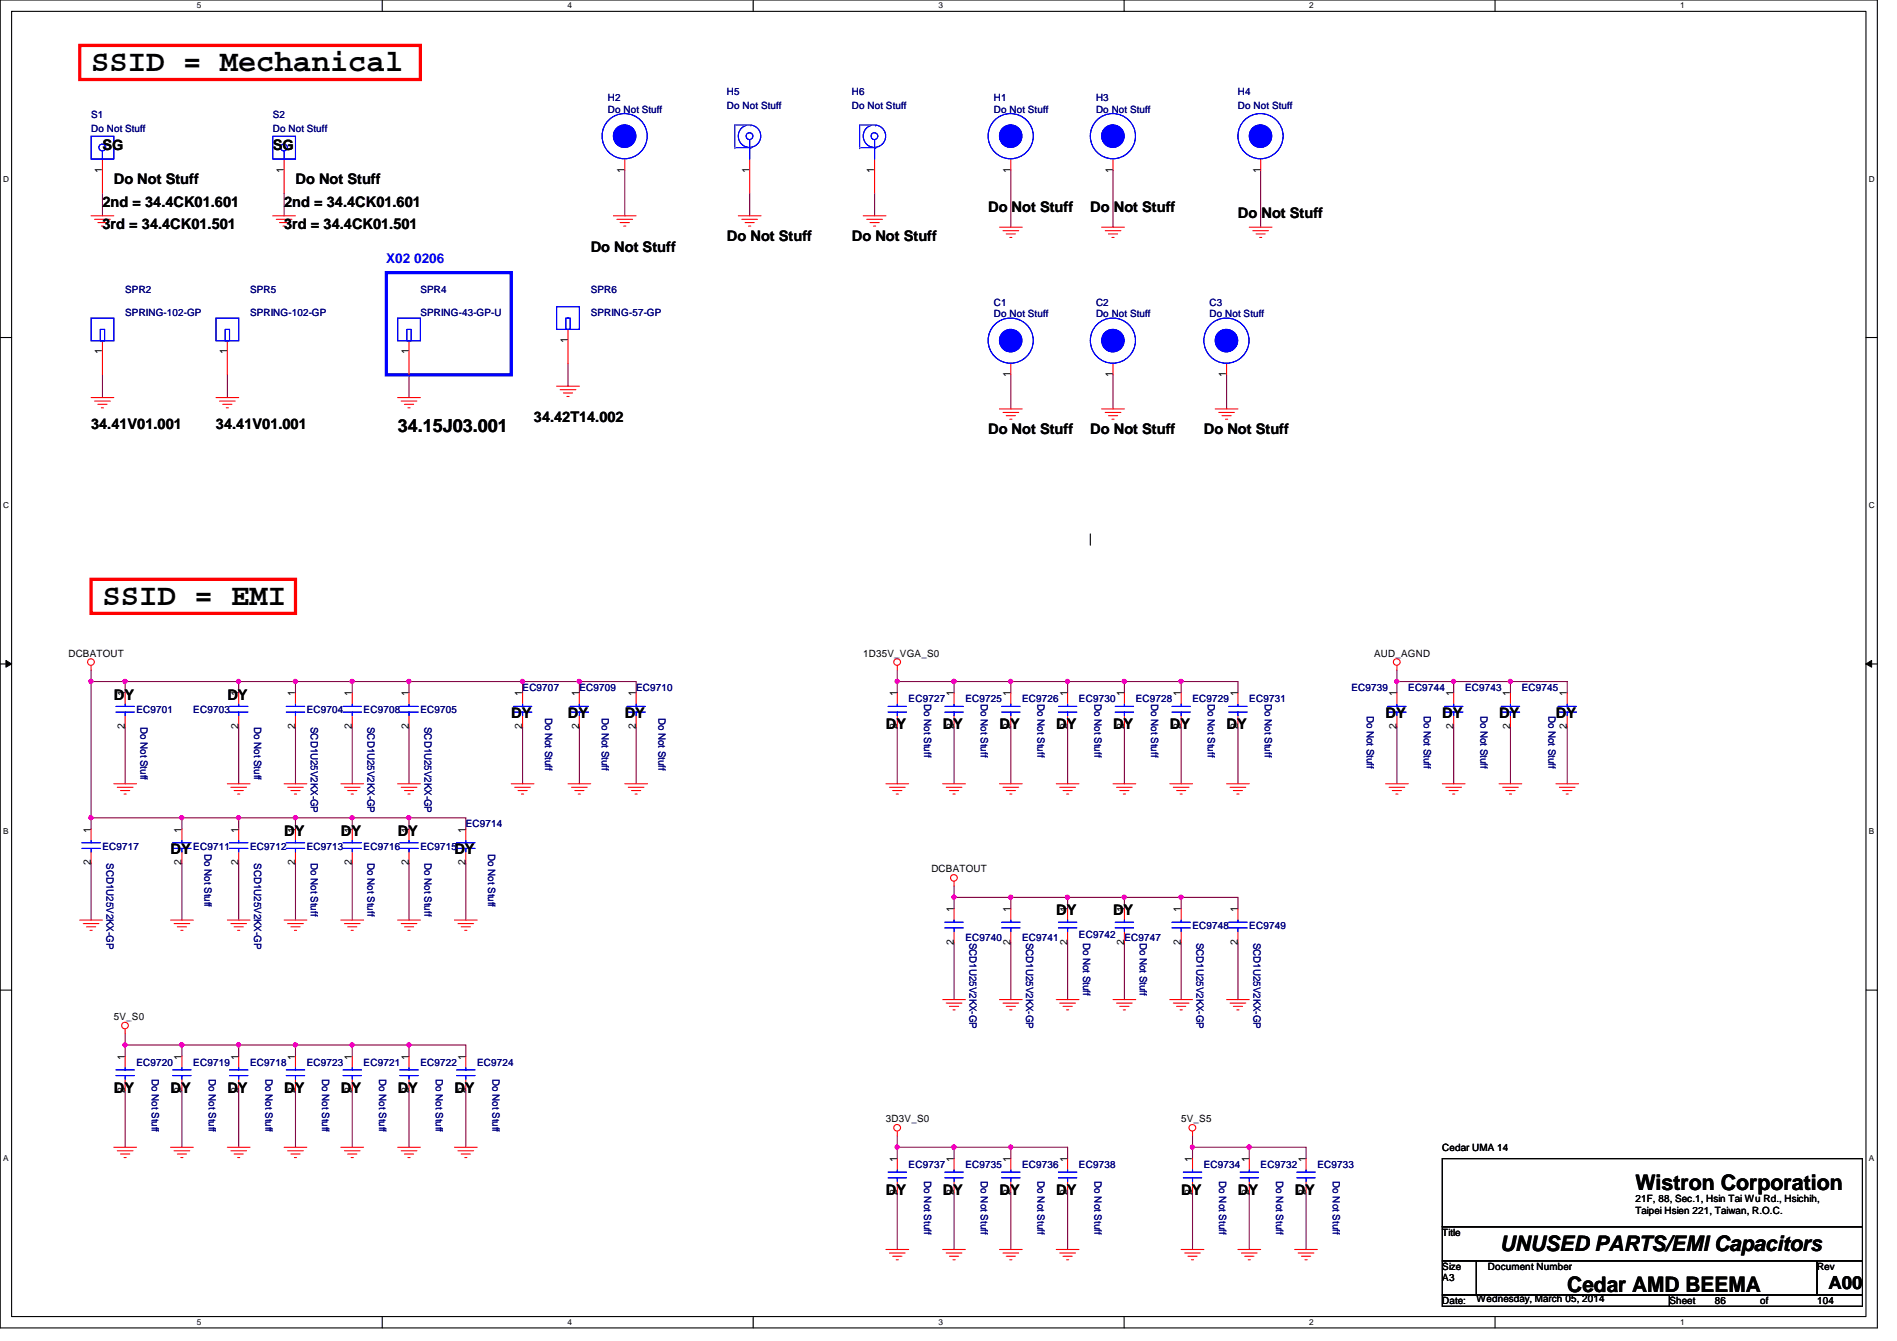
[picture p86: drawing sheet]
<svg xmlns="http://www.w3.org/2000/svg" width="297mm" height="210mm" viewBox="0 0 297 210" stroke-linecap="round" stroke-linejoin="round" font-family="sans-serif">
<defs><g id="words">
<g font-size="4.8">
<text x="14.3" y="11.1">SSID = Mechanical</text>
<text x="16" y="94.7">SSID = EMI</text>
</g>
<g font-size="3.3">
<text x="256.1" y="186.3">Wistron Corporation</text>
<text x="234.9" y="195.8">UNUSED PARTS/EMI Capacitors</text>
<text x="245.4" y="202.3">Cedar AMD BEEMA</text>
</g>
<g font-size="2.8">
<text x="62.3" y="67.7">34.15J03.001</text>
<text x="286.3" y="201.8">A00</text>
</g>
<g font-size="2.3">
<text x="16" y="23.5">SG</text>
<text x="42.7" y="23.5">SG</text>
<text x="17.8" y="28.8">Do Not Stuff</text>
<text x="46.3" y="28.8">Do Not Stuff</text>
<text x="16" y="32.3">2nd = 34.4CK01.601</text>
<text x="16" y="35.9">3rd = 34.4CK01.501</text>
<text x="44.5" y="32.3">2nd = 34.4CK01.601</text>
<text x="44.5" y="35.9">3rd = 34.4CK01.501</text>
<text x="154.7" y="33.2">Do Not Stuff</text>
<text x="170.7" y="33.2">Do Not Stuff</text>
<text x="193.8" y="34.1">Do Not Stuff</text>
<text x="92.5" y="39.5">Do Not Stuff</text>
<text x="113.8" y="37.7">Do Not Stuff</text>
<text x="133.4" y="37.7">Do Not Stuff</text>
<text x="14.3" y="67.2">34.41V01.001</text>
<text x="33.8" y="67.2">34.41V01.001</text>
<text x="83.6" y="66.1">34.42T14.002</text>
<text x="154.7" y="67.9">Do Not Stuff</text>
<text x="170.7" y="67.9">Do Not Stuff</text>
<text x="188.5" y="67.9">Do Not Stuff</text>
<text x="17.8" y="109.5">DY</text>
<text x="35.6" y="109.5">DY</text>
<text x="80" y="112.4">DY</text>
<text x="88.9" y="112.4">DY</text>
<text x="97.8" y="112.4">DY</text>
<text x="217" y="112.4">DY</text>
<text x="225.8" y="112.4">DY</text>
<text x="234.7" y="112.4">DY</text>
<text x="243.6" y="112.4">DY</text>
<text x="138.7" y="114.1">DY</text>
<text x="147.6" y="114.1">DY</text>
<text x="156.5" y="114.1">DY</text>
<text x="165.4" y="114.1">DY</text>
<text x="174.3" y="114.1">DY</text>
<text x="183.2" y="114.1">DY</text>
<text x="192.1" y="114.1">DY</text>
<text x="44.5" y="130.9">DY</text>
<text x="53.4" y="130.9">DY</text>
<text x="62.3" y="130.9">DY</text>
<text x="26.7" y="133.7">DY</text>
<text x="71.2" y="133.7">DY</text>
<text x="165.4" y="143.3">DY</text>
<text x="174.3" y="143.3">DY</text>
<text x="17.8" y="171">DY</text>
<text x="26.7" y="171">DY</text>
<text x="35.6" y="171">DY</text>
<text x="44.5" y="171">DY</text>
<text x="53.4" y="171">DY</text>
<text x="62.3" y="171">DY</text>
<text x="71.2" y="171">DY</text>
<text x="138.7" y="187">DY</text>
<text x="147.6" y="187">DY</text>
<text x="156.5" y="187">DY</text>
<text x="165.4" y="187">DY</text>
<text x="185" y="187">DY</text>
<text x="193.8" y="187">DY</text>
<text x="202.7" y="187">DY</text>
</g>
<text font-size="2.1" fill="#00f" x="60.5" y="41.1">X02 0206</text>
<g font-size="1.6" fill="#000080">
<text x="95.2" y="15.8">H2</text>
<text x="95.2" y="17.6">Do Not Stuff</text>
<text x="113.8" y="14.9">H5</text>
<text x="113.8" y="17.1">Do Not Stuff</text>
<text x="133.4" y="14.9">H6</text>
<text x="133.4" y="17.1">Do Not Stuff</text>
<text x="155.6" y="15.8">H1</text>
<text x="155.6" y="17.6">Do Not Stuff</text>
<text x="171.6" y="15.8">H3</text>
<text x="171.6" y="17.6">Do Not Stuff</text>
<text x="193.8" y="14.9">H4</text>
<text x="193.8" y="17.1">Do Not Stuff</text>
<text x="14.3" y="18.5">S1</text>
<text x="14.3" y="20.7">Do Not Stuff</text>
<text x="42.7" y="18.5">S2</text>
<text x="42.7" y="20.7">Do Not Stuff</text>
<text x="19.6" y="45.9">SPR2</text>
<text x="39.2" y="45.9">SPR5</text>
<text x="65.8" y="45.9">SPR4</text>
<text x="92.5" y="45.9">SPR6</text>
<text x="155.6" y="47.8">C1</text>
<text x="171.6" y="47.8">C2</text>
<text x="189.4" y="47.8">C3</text>
<text x="19.6" y="49.4">SPRING-102-GP</text>
<text x="39.2" y="49.4">SPRING-102-GP</text>
<text x="65.8" y="49.4">SPRING-43-GP-U</text>
<text x="92.5" y="49.4">SPRING-57-GP</text>
<text x="155.6" y="49.6">Do Not Stuff</text>
<text x="171.6" y="49.6">Do Not Stuff</text>
<text x="189.4" y="49.6">Do Not Stuff</text>
<text x="21.4" y="111.7">EC9701</text>
<text x="22" y="113.8" transform="rotate(90 22 113.8)">Do Not Stuff</text>
<text x="30.3" y="111.7">EC9703</text>
<text x="39.8" y="113.8" transform="rotate(90 39.8 113.8)">Do Not Stuff</text>
<text x="48" y="111.7">EC9704</text>
<text x="48.7" y="113.8" transform="rotate(90 48.7 113.8)">SCD1U25V2KX-GP</text>
<text x="56.9" y="111.7">EC9708</text>
<text x="57.6" y="113.8" transform="rotate(90 57.6 113.8)">SCD1U25V2KX-GP</text>
<text x="65.8" y="111.7">EC9705</text>
<text x="66.5" y="113.8" transform="rotate(90 66.5 113.8)">SCD1U25V2KX-GP</text>
<text x="81.8" y="108.1">EC9707</text>
<text x="85.3" y="112.4" transform="rotate(90 85.3 112.4)">Do Not Stuff</text>
<text x="90.7" y="108.1">EC9709</text>
<text x="94.2" y="112.4" transform="rotate(90 94.2 112.4)">Do Not Stuff</text>
<text x="99.6" y="108.1">EC9710</text>
<text x="103.1" y="112.4" transform="rotate(90 103.1 112.4)">Do Not Stuff</text>
<text x="142.3" y="109.9">EC9727</text>
<text x="144.7" y="110.2" transform="rotate(90 144.7 110.2)">Do Not Stuff</text>
<text x="151.2" y="109.9">EC9725</text>
<text x="153.6" y="110.2" transform="rotate(90 153.6 110.2)">Do Not Stuff</text>
<text x="160.1" y="109.9">EC9726</text>
<text x="162.5" y="110.2" transform="rotate(90 162.5 110.2)">Do Not Stuff</text>
<text x="168.9" y="109.9">EC9730</text>
<text x="171.4" y="110.2" transform="rotate(90 171.4 110.2)">Do Not Stuff</text>
<text x="177.8" y="109.9">EC9728</text>
<text x="180.3" y="110.2" transform="rotate(90 180.3 110.2)">Do Not Stuff</text>
<text x="186.7" y="109.9">EC9729</text>
<text x="189.1" y="110.2" transform="rotate(90 189.1 110.2)">Do Not Stuff</text>
<text x="195.6" y="109.9">EC9731</text>
<text x="198" y="110.2" transform="rotate(90 198 110.2)">Do Not Stuff</text>
<text x="211.6" y="108.1">EC9739</text>
<text x="214" y="112" transform="rotate(90 214 112)">Do Not Stuff</text>
<text x="220.5" y="108.1">EC9744</text>
<text x="222.9" y="112" transform="rotate(90 222.9 112)">Do Not Stuff</text>
<text x="229.4" y="108.1">EC9743</text>
<text x="231.8" y="112" transform="rotate(90 231.8 112)">Do Not Stuff</text>
<text x="238.3" y="108.1">EC9745</text>
<text x="242.5" y="112" transform="rotate(90 242.5 112)">Do Not Stuff</text>
<text x="72.9" y="129.5">EC9714</text>
<text x="16" y="133">EC9717</text>
<text x="16.7" y="135.1" transform="rotate(90 16.7 135.1)">SCD1U25V2KX-GP</text>
<text x="30.3" y="133">EC9711</text>
<text x="32" y="133.7" transform="rotate(90 32 133.7)">Do Not Stuff</text>
<text x="39.2" y="133">EC9712</text>
<text x="39.8" y="135.1" transform="rotate(90 39.8 135.1)">SCD1U25V2KX-GP</text>
<text x="48" y="133">EC9713</text>
<text x="48.7" y="135.1" transform="rotate(90 48.7 135.1)">Do Not Stuff</text>
<text x="56.9" y="133">EC9716</text>
<text x="57.6" y="135.1" transform="rotate(90 57.6 135.1)">Do Not Stuff</text>
<text x="65.8" y="133">EC9715</text>
<text x="66.5" y="135.1" transform="rotate(90 66.5 135.1)">Do Not Stuff</text>
<text x="76.5" y="133.7" transform="rotate(90 76.5 133.7)">Do Not Stuff</text>
<text x="151.2" y="147.2">EC9740</text>
<text x="151.8" y="147.6" transform="rotate(90 151.8 147.6)">SCD1U25V2KX-GP</text>
<text x="160.1" y="147.2">EC9741</text>
<text x="160.7" y="147.6" transform="rotate(90 160.7 147.6)">SCD1U25V2KX-GP</text>
<text x="168.9" y="146.9">EC9742</text>
<text x="169.6" y="147.6" transform="rotate(90 169.6 147.6)">Do Not Stuff</text>
<text x="176.1" y="147.2">EC9747</text>
<text x="178.5" y="147.6" transform="rotate(90 178.5 147.6)">Do Not Stuff</text>
<text x="186.7" y="145.5">EC9748</text>
<text x="187.4" y="147.6" transform="rotate(90 187.4 147.6)">SCD1U25V2KX-GP</text>
<text x="195.6" y="145.5">EC9749</text>
<text x="196.3" y="147.6" transform="rotate(90 196.3 147.6)">SCD1U25V2KX-GP</text>
<text x="21.4" y="166.8">EC9720</text>
<text x="30.3" y="166.8">EC9719</text>
<text x="39.2" y="166.8">EC9718</text>
<text x="48" y="166.8">EC9723</text>
<text x="56.9" y="166.8">EC9721</text>
<text x="65.8" y="166.8">EC9722</text>
<text x="74.7" y="166.8">EC9724</text>
<text x="23.8" y="168.9" transform="rotate(90 23.8 168.9)">Do Not Stuff</text>
<text x="32.7" y="168.9" transform="rotate(90 32.7 168.9)">Do Not Stuff</text>
<text x="41.6" y="168.9" transform="rotate(90 41.6 168.9)">Do Not Stuff</text>
<text x="50.5" y="168.9" transform="rotate(90 50.5 168.9)">Do Not Stuff</text>
<text x="59.3" y="168.9" transform="rotate(90 59.3 168.9)">Do Not Stuff</text>
<text x="68.2" y="168.9" transform="rotate(90 68.2 168.9)">Do Not Stuff</text>
<text x="77.1" y="168.9" transform="rotate(90 77.1 168.9)">Do Not Stuff</text>
<text x="142.3" y="182.8">EC9737</text>
<text x="144.7" y="184.9" transform="rotate(90 144.7 184.9)">Do Not Stuff</text>
<text x="151.2" y="182.8">EC9735</text>
<text x="153.6" y="184.9" transform="rotate(90 153.6 184.9)">Do Not Stuff</text>
<text x="160.1" y="182.8">EC9736</text>
<text x="162.5" y="184.9" transform="rotate(90 162.5 184.9)">Do Not Stuff</text>
<text x="168.9" y="182.8">EC9738</text>
<text x="171.4" y="184.9" transform="rotate(90 171.4 184.9)">Do Not Stuff</text>
<text x="188.5" y="182.8">EC9734</text>
<text x="190.9" y="184.9" transform="rotate(90 190.9 184.9)">Do Not Stuff</text>
<text x="197.4" y="182.8">EC9732</text>
<text x="199.8" y="184.9" transform="rotate(90 199.8 184.9)">Do Not Stuff</text>
<text x="206.3" y="182.8">EC9733</text>
<text x="208.7" y="184.9" transform="rotate(90 208.7 184.9)">Do Not Stuff</text>
</g>
<g font-size="1.6">
<text x="16" y="27" transform="rotate(-90 16 27)">1</text>
<text x="44.4" y="27" transform="rotate(-90 44.4 27)">1</text>
<text x="97.8" y="27" transform="rotate(-90 97.8 27)">1</text>
<text x="117.3" y="27" transform="rotate(-90 117.3 27)">1</text>
<text x="136.9" y="27" transform="rotate(-90 136.9 27)">1</text>
<text x="158.2" y="27" transform="rotate(-90 158.2 27)">1</text>
<text x="174.2" y="27" transform="rotate(-90 174.2 27)">1</text>
<text x="197.4" y="27" transform="rotate(-90 197.4 27)">1</text>
<text x="88.9" y="53.7" transform="rotate(-90 88.9 53.7)">1</text>
<text x="16" y="55.5" transform="rotate(-90 16 55.5)">1</text>
<text x="35.6" y="55.5" transform="rotate(-90 35.6 55.5)">1</text>
<text x="64" y="55.5" transform="rotate(-90 64 55.5)">1</text>
<text x="158.2" y="59" transform="rotate(-90 158.2 59)">1</text>
<text x="174.2" y="59" transform="rotate(-90 174.2 59)">1</text>
<text x="192" y="59" transform="rotate(-90 192 59)">1</text>
<text x="10.7" y="102.8">DCBATOUT</text>
<text x="135.2" y="102.8">1D35V_VGA_S0</text>
<text x="215.2" y="102.8">AUD_AGND</text>
<text x="19.6" y="109" transform="rotate(-90 19.6 109)">1</text>
<text x="37.3" y="109" transform="rotate(-90 37.3 109)">1</text>
<text x="46.2" y="109" transform="rotate(-90 46.2 109)">1</text>
<text x="55.1" y="109" transform="rotate(-90 55.1 109)">1</text>
<text x="64" y="109" transform="rotate(-90 64 109)">1</text>
<text x="81.8" y="109" transform="rotate(-90 81.8 109)">1</text>
<text x="90.7" y="109" transform="rotate(-90 90.7 109)">1</text>
<text x="99.6" y="109" transform="rotate(-90 99.6 109)">1</text>
<text x="140.5" y="109" transform="rotate(-90 140.5 109)">1</text>
<text x="149.3" y="109" transform="rotate(-90 149.3 109)">1</text>
<text x="158.2" y="109" transform="rotate(-90 158.2 109)">1</text>
<text x="167.1" y="109" transform="rotate(-90 167.1 109)">1</text>
<text x="176" y="109" transform="rotate(-90 176 109)">1</text>
<text x="184.9" y="109" transform="rotate(-90 184.9 109)">1</text>
<text x="193.8" y="109" transform="rotate(-90 193.8 109)">1</text>
<text x="218.7" y="109" transform="rotate(-90 218.7 109)">1</text>
<text x="227.6" y="109" transform="rotate(-90 227.6 109)">1</text>
<text x="236.5" y="109" transform="rotate(-90 236.5 109)">1</text>
<text x="245.4" y="109" transform="rotate(-90 245.4 109)">1</text>
<text x="19.6" y="114.1" transform="rotate(-90 19.6 114.1)">2</text>
<text x="37.3" y="114.1" transform="rotate(-90 37.3 114.1)">2</text>
<text x="46.2" y="114.1" transform="rotate(-90 46.2 114.1)">2</text>
<text x="55.1" y="114.1" transform="rotate(-90 55.1 114.1)">2</text>
<text x="64" y="114.1" transform="rotate(-90 64 114.1)">2</text>
<text x="81.8" y="114.1" transform="rotate(-90 81.8 114.1)">2</text>
<text x="90.7" y="114.1" transform="rotate(-90 90.7 114.1)">2</text>
<text x="99.6" y="114.1" transform="rotate(-90 99.6 114.1)">2</text>
<text x="140.5" y="114.1" transform="rotate(-90 140.5 114.1)">2</text>
<text x="149.3" y="114.1" transform="rotate(-90 149.3 114.1)">2</text>
<text x="158.2" y="114.1" transform="rotate(-90 158.2 114.1)">2</text>
<text x="167.1" y="114.1" transform="rotate(-90 167.1 114.1)">2</text>
<text x="176" y="114.1" transform="rotate(-90 176 114.1)">2</text>
<text x="184.9" y="114.1" transform="rotate(-90 184.9 114.1)">2</text>
<text x="193.8" y="114.1" transform="rotate(-90 193.8 114.1)">2</text>
<text x="218.7" y="114.1" transform="rotate(-90 218.7 114.1)">2</text>
<text x="227.6" y="114.1" transform="rotate(-90 227.6 114.1)">2</text>
<text x="236.5" y="114.1" transform="rotate(-90 236.5 114.1)">2</text>
<text x="245.4" y="114.1" transform="rotate(-90 245.4 114.1)">2</text>
<text x="14.2" y="130.3" transform="rotate(-90 14.2 130.3)">1</text>
<text x="28.4" y="130.3" transform="rotate(-90 28.4 130.3)">1</text>
<text x="37.3" y="130.3" transform="rotate(-90 37.3 130.3)">1</text>
<text x="46.2" y="130.3" transform="rotate(-90 46.2 130.3)">1</text>
<text x="55.1" y="130.3" transform="rotate(-90 55.1 130.3)">1</text>
<text x="64" y="130.3" transform="rotate(-90 64 130.3)">1</text>
<text x="72.9" y="130.3" transform="rotate(-90 72.9 130.3)">1</text>
<text x="14.2" y="135.5" transform="rotate(-90 14.2 135.5)">2</text>
<text x="28.4" y="135.5" transform="rotate(-90 28.4 135.5)">2</text>
<text x="37.3" y="135.5" transform="rotate(-90 37.3 135.5)">2</text>
<text x="46.2" y="135.5" transform="rotate(-90 46.2 135.5)">2</text>
<text x="55.1" y="135.5" transform="rotate(-90 55.1 135.5)">2</text>
<text x="64" y="135.5" transform="rotate(-90 64 135.5)">2</text>
<text x="72.9" y="135.5" transform="rotate(-90 72.9 135.5)">2</text>
<text x="145.8" y="136.6">DCBATOUT</text>
<text x="149.3" y="142.8" transform="rotate(-90 149.3 142.8)">1</text>
<text x="158.2" y="142.8" transform="rotate(-90 158.2 142.8)">1</text>
<text x="167.1" y="142.8" transform="rotate(-90 167.1 142.8)">1</text>
<text x="176" y="142.8" transform="rotate(-90 176 142.8)">1</text>
<text x="184.9" y="142.8" transform="rotate(-90 184.9 142.8)">1</text>
<text x="193.8" y="142.8" transform="rotate(-90 193.8 142.8)">1</text>
<text x="149.3" y="147.9" transform="rotate(-90 149.3 147.9)">2</text>
<text x="158.2" y="147.9" transform="rotate(-90 158.2 147.9)">2</text>
<text x="167.1" y="147.9" transform="rotate(-90 167.1 147.9)">2</text>
<text x="176" y="147.9" transform="rotate(-90 176 147.9)">2</text>
<text x="184.9" y="147.9" transform="rotate(-90 184.9 147.9)">2</text>
<text x="193.8" y="147.9" transform="rotate(-90 193.8 147.9)">2</text>
<text x="17.8" y="159.7">5V_S0</text>
<text x="19.6" y="165.9" transform="rotate(-90 19.6 165.9)">1</text>
<text x="28.4" y="165.9" transform="rotate(-90 28.4 165.9)">1</text>
<text x="37.3" y="165.9" transform="rotate(-90 37.3 165.9)">1</text>
<text x="46.2" y="165.9" transform="rotate(-90 46.2 165.9)">1</text>
<text x="55.1" y="165.9" transform="rotate(-90 55.1 165.9)">1</text>
<text x="64" y="165.9" transform="rotate(-90 64 165.9)">1</text>
<text x="72.9" y="165.9" transform="rotate(-90 72.9 165.9)">1</text>
<text x="19.6" y="171" transform="rotate(-90 19.6 171)">2</text>
<text x="28.4" y="171" transform="rotate(-90 28.4 171)">2</text>
<text x="37.3" y="171" transform="rotate(-90 37.3 171)">2</text>
<text x="46.2" y="171" transform="rotate(-90 46.2 171)">2</text>
<text x="55.1" y="171" transform="rotate(-90 55.1 171)">2</text>
<text x="64" y="171" transform="rotate(-90 64 171)">2</text>
<text x="72.9" y="171" transform="rotate(-90 72.9 171)">2</text>
<text x="138.7" y="175.7">3D3V_S0</text>
<text x="185" y="175.7">5V_S5</text>
<text x="140.5" y="181.9" transform="rotate(-90 140.5 181.9)">1</text>
<text x="149.3" y="181.9" transform="rotate(-90 149.3 181.9)">1</text>
<text x="158.2" y="181.9" transform="rotate(-90 158.2 181.9)">1</text>
<text x="167.1" y="181.9" transform="rotate(-90 167.1 181.9)">1</text>
<text x="186.7" y="181.9" transform="rotate(-90 186.7 181.9)">1</text>
<text x="195.6" y="181.9" transform="rotate(-90 195.6 181.9)">1</text>
<text x="204.5" y="181.9" transform="rotate(-90 204.5 181.9)">1</text>
<text x="225.8" y="180.1">Cedar UMA 14</text>
<text x="140.5" y="187" transform="rotate(-90 140.5 187)">2</text>
<text x="149.3" y="187" transform="rotate(-90 149.3 187)">2</text>
<text x="158.2" y="187" transform="rotate(-90 158.2 187)">2</text>
<text x="167.1" y="187" transform="rotate(-90 167.1 187)">2</text>
<text x="186.7" y="187" transform="rotate(-90 186.7 187)">2</text>
<text x="195.6" y="187" transform="rotate(-90 195.6 187)">2</text>
<text x="204.5" y="187" transform="rotate(-90 204.5 187)">2</text>
<text x="256.1" y="188.1">21F, 88, Sec.1, Hsin Tai Wu Rd., Hsichih,</text>
<text x="256.1" y="189.9">Taipei Hsien 221, Taiwan, R.O.C.</text>
<text x="225.8" y="193.5">Title</text>
<text x="225.8" y="198.8">Size</text>
<text x="225.8" y="200.6">A3</text>
<text x="231.2" y="203.8">Wednesday, March 05, 2014</text>
<text x="233" y="198.8">Document Number</text>
<text x="284.5" y="198.8">Rev</text>
<text x="225.8" y="204.1">Date:</text>
<text x="261.4" y="204.1">Sheet</text>
<text x="268.5" y="204.1">86</text>
<text x="275.6" y="204.1">of</text>
<text x="284.5" y="204.1">104</text>
</g>
<g font-size="1.3">
<text x="30.8" y="1.3">5</text>
<text x="88.9" y="1.3">4</text>
<text x="146.9" y="1.3">3</text>
<text x="205" y="1.3">2</text>
<text x="263.1" y="1.3">1</text>
<text x=".5" y="28.4">D</text>
<text x="292.6" y="28.4">D</text>
<text x=".5" y="79.5">C</text>
<text x="292.6" y="79.5">C</text>
<text x=".5" y="130.6">B</text>
<text x="292.6" y="130.6">B</text>
<text x=".5" y="181.7">A</text>
<text x="292.6" y="181.7">A</text>
<text x="30.8" y="207.4">5</text>
<text x="88.9" y="207.4">4</text>
<text x="146.9" y="207.4">3</text>
<text x="205" y="207.4">2</text>
<text x="263.1" y="207.4">1</text>
</g>
</g></defs>
<path d="M0 0h294v207.9h-294zM1.8 1.8h290.4v204.3h-290.4z" fill="none" stroke="#000" stroke-width=".17"/>
<g fill="#fff">
<path d="M30.8 .2h.7v1.4h-.7z"/>
<path d="M30.8 206.2h.7v1.4h-.7z"/>
</g>
<path d="M59.9 0v1.8M59.9 206.1v1.8" fill="none" stroke="#000" stroke-width=".17"/>
<g fill="#fff">
<path d="M88.9 .2h.6v1.4h-.6z"/>
<path d="M88.9 206.2h.6v1.4h-.6z"/>
</g>
<path d="M117.9 0v1.8M117.9 206.1v1.8" fill="none" stroke="#000" stroke-width=".17"/>
<g fill="#fff">
<path d="M146.9 .2h.7v1.4h-.7z"/>
<path d="M146.9 206.2h.7v1.4h-.7z"/>
</g>
<path d="M176 0v1.8M176 206.1v1.8" fill="none" stroke="#000" stroke-width=".17"/>
<g fill="#fff">
<path d="M205 .2h.7v1.4h-.7z"/>
<path d="M205 206.2h.7v1.4h-.7z"/>
</g>
<path d="M234.1 0v1.8M234.1 206.1v1.8" fill="none" stroke="#000" stroke-width=".17"/>
<g fill="#fff">
<path d="M263.1 .2h.7v1.4h-.7z"/>
<path d="M263.1 206.2h.7v1.4h-.7z"/>
<path d="M.5 27.3h.9v1.4h-.9z"/>
<path d="M292.6 27.3h.9v1.4h-.9z"/>
<path d="M.5 78.4h.9v1.4h-.9z"/>
<path d="M292.6 78.4h.9v1.4h-.9z"/>
</g>
<path d="M0 52.8h1.8M292.2 52.8h1.8" fill="none" stroke="#000" stroke-width=".17"/>
<g fill="#fff">
<path d="M.5 129.5h.8v1.4h-.8z"/>
<path d="M292.6 129.5h.9v1.4h-.9z"/>
</g>
<path d="M0 103.9h1.8M292.2 103.9h1.8" fill="none" stroke="#000" stroke-width=".17"/>
<path d="M.9 103.4l.9 .5-.9 .5zM292.2 103.9l.9-.5v1z" fill="#000"/>
<path d="M.9 103.4l.9 .5-.9 .5zM292.2 103.9l.9-.5v1z" fill="none" stroke="#000" stroke-width=".16"/>
<g fill="#fff">
<path d="M.5 180.5h.8v1.4h-.8z"/>
<path d="M292.6 180.5h.9v1.4h-.9z"/>
</g>
<path d="M0 155h1.8M292.2 155h1.8" fill="none" stroke="#000" stroke-width=".17"/>
<path d="M174.3 26.7v8.9M64 106.7v1.8M149.4 140.5v1.7" fill="none" stroke="#800040" stroke-width=".17"/>
<circle cx="64" cy="106.7" r=".32" fill="#f0f"/>
<circle cx="64" cy="106.7" r=".32" fill="none" stroke="#f0f" stroke-width=".17"/>
<path d="M64 106.7h17.8M218.7 113.8v8.9M236.5 106.7h-8.9v1.8" fill="none" stroke="#800040" stroke-width=".17"/>
<circle cx="227.6" cy="106.7" r=".32" fill="#f0f"/>
<circle cx="227.6" cy="106.7" r=".32" fill="none" stroke="#f0f" stroke-width=".17"/>
<path d="M218.7 106.7h8.9M236.5 106.7v1.8M245.4 106.7v1.8" fill="none" stroke="#800040" stroke-width=".17"/>
<circle cx="236.5" cy="106.7" r=".32" fill="#f0f"/>
<circle cx="236.5" cy="106.7" r=".32" fill="none" stroke="#f0f" stroke-width=".17"/>
<path d="M218.7 106.7v1.8M236.5 113.8v8.9M236.5 106.7h8.9M245.4 113.8v8.9" fill="none" stroke="#800040" stroke-width=".17"/>
<circle cx="218.7" cy="106.7" r=".32" fill="#f0f"/>
<circle cx="218.7" cy="106.7" r=".32" fill="none" stroke="#f0f" stroke-width=".17"/>
<path d="M90.7 113.8v8.9M227.6 113.8v8.9M14.3 135.1v8.9M28.5 135.1v8.9M37.4 135.1v8.9M46.3 135.1v8.9M55.2 135.1v8.9M64 135.1v8.9M64 128v1.8M72.9 135.1v8.9M55.2 163.6h-8.9v1.8" fill="none" stroke="#800040" stroke-width=".17"/>
<circle cx="46.2" cy="163.5" r=".32" fill="#f0f"/>
<circle cx="46.2" cy="163.5" r=".32" fill="none" stroke="#f0f" stroke-width=".17"/>
<path d="M149.4 113.8v8.9M158.3 113.8v8.9M195.6 179.6h-8.9v1.8M204.5 179.6v1.8" fill="none" stroke="#800040" stroke-width=".17"/>
<circle cx="195.6" cy="179.6" r=".32" fill="#f0f"/>
<circle cx="195.6" cy="179.6" r=".32" fill="none" stroke="#f0f" stroke-width=".17"/>
<circle cx="186.7" cy="179.6" r=".32" fill="#f0f"/>
<circle cx="186.7" cy="179.6" r=".32" fill="none" stroke="#f0f" stroke-width=".17"/>
<path d="M204.5 179.6h-8.9v1.8" fill="none" stroke="#800040" stroke-width=".17"/>
<circle cx="195.6" cy="179.6" r=".32" fill="#f0f"/>
<circle cx="195.6" cy="179.6" r=".32" fill="none" stroke="#f0f" stroke-width=".17"/>
<path d="M55.2 163.6h8.8M186.7 177.8v1.8" fill="none" stroke="#800040" stroke-width=".17"/>
<circle cx="55.1" cy="163.5" r=".32" fill="#f0f"/>
<circle cx="55.1" cy="163.5" r=".32" fill="none" stroke="#f0f" stroke-width=".17"/>
<path d="M28.5 128h-14.2v1.8" fill="none" stroke="#800040" stroke-width=".17"/>
<circle cx="14.2" cy="128" r=".32" fill="#f0f"/>
<circle cx="14.2" cy="128" r=".32" fill="none" stroke="#f0f" stroke-width=".17"/>
<path d="M14.3 106.7h5.3v1.8M19.6 163.6v1.8M158.3 179.6h8.9v1.8" fill="none" stroke="#800040" stroke-width=".17"/>
<circle cx="19.6" cy="106.7" r=".32" fill="#f0f"/>
<circle cx="19.6" cy="106.7" r=".32" fill="none" stroke="#f0f" stroke-width=".17"/>
<path d="M14.3 106.7v21.3" fill="none" stroke="#800040" stroke-width=".17"/>
<circle cx="14.2" cy="106.7" r=".32" fill="#f0f"/>
<circle cx="14.2" cy="106.7" r=".32" fill="none" stroke="#f0f" stroke-width=".17"/>
<path d="M64 128h8.9" fill="none" stroke="#800040" stroke-width=".17"/>
<circle cx="64" cy="128" r=".32" fill="#f0f"/>
<circle cx="64" cy="128" r=".32" fill="none" stroke="#f0f" stroke-width=".17"/>
<path d="M46.3 128h8.9" fill="none" stroke="#800040" stroke-width=".17"/>
<circle cx="46.2" cy="128" r=".32" fill="#f0f"/>
<circle cx="46.2" cy="128" r=".32" fill="none" stroke="#f0f" stroke-width=".17"/>
<path d="M37.4 128h8.9" fill="none" stroke="#800040" stroke-width=".17"/>
<circle cx="37.4" cy="128" r=".32" fill="#f0f"/>
<circle cx="37.4" cy="128" r=".32" fill="none" stroke="#f0f" stroke-width=".17"/>
<path d="M28.5 128h8.9" fill="none" stroke="#800040" stroke-width=".17"/>
<circle cx="28.5" cy="128" r=".32" fill="#f0f"/>
<circle cx="28.5" cy="128" r=".32" fill="none" stroke="#f0f" stroke-width=".17"/>
<path d="M174.3 58.7v5.3M55.2 128h8.8M72.9 128v1.8" fill="none" stroke="#800040" stroke-width=".17"/>
<circle cx="55.1" cy="128" r=".32" fill="#f0f"/>
<circle cx="55.1" cy="128" r=".32" fill="none" stroke="#f0f" stroke-width=".17"/>
<path d="M37.4 106.7v1.8" fill="none" stroke="#800040" stroke-width=".17"/>
<circle cx="37.4" cy="106.7" r=".32" fill="#f0f"/>
<circle cx="37.4" cy="106.7" r=".32" fill="none" stroke="#f0f" stroke-width=".17"/>
<path d="M16 30.2v3.6M19.6 113.8v8.9M37.4 106.7h8.9M37.4 113.8v8.9M46.3 113.8v8.9M55.2 113.8v8.9M64 113.8v8.9M46.3 163.6h-8.9v1.8M140.5 186.7v8.9M149.4 186.7v8.9M158.3 186.7v8.9M167.2 186.7v8.9" fill="none" stroke="#800040" stroke-width=".17"/>
<circle cx="37.4" cy="163.5" r=".32" fill="#f0f"/>
<circle cx="37.4" cy="163.5" r=".32" fill="none" stroke="#f0f" stroke-width=".17"/>
<path d="M176.1 106.7h-8.9v1.8" fill="none" stroke="#800040" stroke-width=".17"/>
<circle cx="167.1" cy="106.7" r=".32" fill="#f0f"/>
<circle cx="167.1" cy="106.7" r=".32" fill="none" stroke="#f0f" stroke-width=".17"/>
<path d="M140.5 106.7v1.8M167.2 106.7h-8.9v1.8" fill="none" stroke="#800040" stroke-width=".17"/>
<circle cx="158.3" cy="106.7" r=".32" fill="#f0f"/>
<circle cx="158.3" cy="106.7" r=".32" fill="none" stroke="#f0f" stroke-width=".17"/>
<path d="M140.5 106.7h8.9" fill="none" stroke="#800040" stroke-width=".17"/>
<circle cx="149.4" cy="106.7" r=".32" fill="#f0f"/>
<circle cx="149.4" cy="106.7" r=".32" fill="none" stroke="#f0f" stroke-width=".17"/>
<circle cx="140.5" cy="106.7" r=".32" fill="#f0f"/>
<circle cx="140.5" cy="106.7" r=".32" fill="none" stroke="#f0f" stroke-width=".17"/>
<path d="M158.3 106.7h-8.9v1.8M193.8 106.7v1.8" fill="none" stroke="#800040" stroke-width=".17"/>
<circle cx="149.4" cy="106.7" r=".32" fill="#f0f"/>
<circle cx="149.4" cy="106.7" r=".32" fill="none" stroke="#f0f" stroke-width=".17"/>
<path d="M185 106.7v1.8" fill="none" stroke="#800040" stroke-width=".17"/>
<circle cx="184.9" cy="106.7" r=".32" fill="#f0f"/>
<circle cx="184.9" cy="106.7" r=".32" fill="none" stroke="#f0f" stroke-width=".17"/>
<path d="M16 58.7v3.5M140.5 104.9v1.8M140.5 113.8v8.9M176.1 106.7v1.8M185 113.8v8.9M185 106.7h8.8M193.8 113.8v8.9M19.6 163.6h8.9" fill="none" stroke="#800040" stroke-width=".17"/>
<circle cx="28.5" cy="163.5" r=".32" fill="#f0f"/>
<circle cx="28.5" cy="163.5" r=".32" fill="none" stroke="#f0f" stroke-width=".17"/>
<circle cx="19.6" cy="163.5" r=".32" fill="#f0f"/>
<circle cx="19.6" cy="163.5" r=".32" fill="none" stroke="#f0f" stroke-width=".17"/>
<path d="M97.8 26.7v7.1M192.1 58.7v5.3M81.8 106.7v1.8M72.9 163.6v1.8" fill="none" stroke="#800040" stroke-width=".17"/>
<circle cx="81.8" cy="106.7" r=".32" fill="#f0f"/>
<circle cx="81.8" cy="106.7" r=".32" fill="none" stroke="#f0f" stroke-width=".17"/>
<path d="M19.6 106.7h17.8M81.8 106.7h8.9M99.6 106.7v1.8M176.1 140.5h8.9v1.7" fill="none" stroke="#800040" stroke-width=".17"/>
<circle cx="184.9" cy="140.4" r=".32" fill="#f0f"/>
<circle cx="184.9" cy="140.4" r=".32" fill="none" stroke="#f0f" stroke-width=".17"/>
<path d="M158.3 140.5v1.7M185 140.5h8.8" fill="none" stroke="#800040" stroke-width=".17"/>
<circle cx="158.3" cy="140.4" r=".32" fill="#f0f"/>
<circle cx="158.3" cy="140.4" r=".32" fill="none" stroke="#f0f" stroke-width=".17"/>
<path d="M149.4 147.6v8.9M158.3 140.5h8.9v1.7M158.3 147.6v8.9M167.2 147.6v8.9M176.1 147.6v8.9M185 147.6v8.9M193.8 140.5v1.7" fill="none" stroke="#800040" stroke-width=".17"/>
<circle cx="167.1" cy="140.4" r=".32" fill="#f0f"/>
<circle cx="167.1" cy="140.4" r=".32" fill="none" stroke="#f0f" stroke-width=".17"/>
<path d="M149.4 138.7v1.8h8.9M167.2 140.5h8.9M193.8 147.6v8.9" fill="none" stroke="#800040" stroke-width=".17"/>
<circle cx="149.4" cy="140.4" r=".32" fill="#f0f"/>
<circle cx="149.4" cy="140.4" r=".32" fill="none" stroke="#f0f" stroke-width=".17"/>
<path d="M176.1 140.5v1.7" fill="none" stroke="#800040" stroke-width=".17"/>
<circle cx="176" cy="140.4" r=".32" fill="#f0f"/>
<circle cx="176" cy="140.4" r=".32" fill="none" stroke="#f0f" stroke-width=".17"/>
<path d="M46.3 106.7v1.8M176.1 113.8v8.9M55.2 170.7v8.9" fill="none" stroke="#800040" stroke-width=".17"/>
<circle cx="46.2" cy="106.7" r=".32" fill="#f0f"/>
<circle cx="46.2" cy="106.7" r=".32" fill="none" stroke="#f0f" stroke-width=".17"/>
<path d="M44.5 30.2v3.6M158.3 26.7v8.9M46.3 106.7h8.9M81.8 113.8v8.9M99.6 113.8v8.9M37.4 163.6h-8.9v1.8" fill="none" stroke="#800040" stroke-width=".17"/>
<circle cx="28.5" cy="163.5" r=".32" fill="#f0f"/>
<circle cx="28.5" cy="163.5" r=".32" fill="none" stroke="#f0f" stroke-width=".17"/>
<path d="M117.4 30.2v3.6M197.4 26.7v8.9M46.3 128v1.8M72.9 163.6h-8.9v1.8" fill="none" stroke="#800040" stroke-width=".17"/>
<circle cx="64" cy="163.5" r=".32" fill="#f0f"/>
<circle cx="64" cy="163.5" r=".32" fill="none" stroke="#f0f" stroke-width=".17"/>
<path d="M136.9 30.2v3.6M158.3 58.7v5.3M90.7 106.7v1.8" fill="none" stroke="#800040" stroke-width=".17"/>
<circle cx="90.7" cy="106.7" r=".32" fill="#f0f"/>
<circle cx="90.7" cy="106.7" r=".32" fill="none" stroke="#f0f" stroke-width=".17"/>
<path d="M35.6 58.7v3.5M14.3 104.9v1.8M55.2 106.7v1.8M90.7 106.7h8.9" fill="none" stroke="#800040" stroke-width=".17"/>
<circle cx="55.1" cy="106.7" r=".32" fill="#f0f"/>
<circle cx="55.1" cy="106.7" r=".32" fill="none" stroke="#f0f" stroke-width=".17"/>
<g fill="none" stroke="#800040" stroke-width=".17">
<path d="M64 58.7v3.5M55.2 106.7h8.8M55.2 128v1.8M19.6 170.7v8.9M28.5 170.7v8.9M37.4 170.7v8.9M46.3 170.7v8.9M64 170.7v8.9M72.9 170.7v8.9M149.4 179.6h-8.9v1.8M158.3 179.6v1.8M186.7 186.7v8.9"/>
<path d="M195.6 186.7v8.9M204.5 186.7v8.9"/>
</g>
<circle cx="140.5" cy="179.6" r=".32" fill="#f0f"/>
<circle cx="140.5" cy="179.6" r=".32" fill="none" stroke="#f0f" stroke-width=".17"/>
<circle cx="149.4" cy="179.6" r=".32" fill="#f0f"/>
<circle cx="149.4" cy="179.6" r=".32" fill="none" stroke="#f0f" stroke-width=".17"/>
<path d="M158.3 179.6h-8.9v1.8" fill="none" stroke="#800040" stroke-width=".17"/>
<circle cx="149.4" cy="179.6" r=".32" fill="#f0f"/>
<circle cx="149.4" cy="179.6" r=".32" fill="none" stroke="#f0f" stroke-width=".17"/>
<circle cx="158.3" cy="179.6" r=".32" fill="#f0f"/>
<circle cx="158.3" cy="179.6" r=".32" fill="none" stroke="#f0f" stroke-width=".17"/>
<path d="M176.1 106.7h8.9" fill="none" stroke="#800040" stroke-width=".17"/>
<circle cx="176" cy="106.7" r=".32" fill="#f0f"/>
<circle cx="176" cy="106.7" r=".32" fill="none" stroke="#f0f" stroke-width=".17"/>
<path d="M88.9 56.9v3.6M167.2 113.8v8.9M218.7 104.9v1.8M28.5 128v1.8M37.4 128v1.8M19.6 161.8v1.8M55.2 163.6v1.8M140.5 177.8v1.8" fill="none" stroke="#800040" stroke-width=".17"/>
<g fill="none" stroke="#f00" stroke-width=".17">
<path d="M14.3 33.8h3.5M14.8 34.3h2.5M15.3 34.8h1.5M15.9 35.4h.3M16 24.9v5.3M42.7 33.8h3.6M43.3 34.3h2.4M43.8 34.8h1.4M44.3 35.4h.4M96.1 33.8h3.5M96.6 34.3h2.5M97.1 34.8h1.4"/>
<path d="M97.7 35.4h.3M115.6 33.8h3.6M116.2 34.3h2.4M116.7 34.8h1.4M117.2 35.4h.4M135.2 33.8h3.5M135.7 34.3h2.5M136.2 34.8h1.5M136.8 35.4h.3M156.5 35.6h3.6M157.1 36.1h2.4M157.6 36.6h1.4"/>
<path d="M158.1 37.2h.4M172.5 35.6h3.6M173.1 36.1h2.4M173.6 36.6h1.4M174.1 37.2h.4M195.6 35.6h3.6M196.2 36.1h2.4M196.7 36.6h1.4M197.2 37.2h.4M197.4 24.9v1.8M16 53.3v5.4M14.3 62.2h3.5"/>
<path d="M14.8 62.8h2.5M15.3 63.3h1.5M15.9 63.8h.3M33.8 62.2h3.6M34.4 62.8h2.4M34.9 63.3h1.4M35.4 63.8h.4M62.3 62.2h3.5M62.8 62.8h2.5M63.3 63.3h1.5M63.9 63.8h.3M87.2 60.5h3.5"/>
<path d="M87.7 61h2.5M88.2 61.5h1.5M88.8 62.1h.3M156.5 64h3.6M157.1 64.6h2.4M157.6 65.1h1.4M158.1 65.6h.4M172.5 64h3.6M173.1 64.6h2.4M173.6 65.1h1.4M174.1 65.6h.4M190.3 64h3.5"/>
<path d="M190.8 64.6h2.5M191.3 65.1h1.5M191.9 65.6h.3M14.3 104.2v.7M55.2 108.5v1.7M55.2 112v1.8M90.7 108.5v1.7M90.7 112v1.8M140.5 104.2v.7M167.2 108.5v1.7M167.2 112v1.8M193.8 108.5v1.7"/>
<path d="M193.8 112v1.8M218.7 104.2v.7M218.7 108.5v1.7M218.7 112v1.8M236.5 108.5v1.7M236.5 112v1.8M245.4 108.5v1.7M245.4 112v1.8M17.8 122.7h3.6M18.4 123.2h2.4M18.9 123.7h1.4M19.4 124.3h.4"/>
<path d="M28.5 129.8v1.8M28.5 133.3v1.8M35.6 122.7h3.6M36.1 123.2h2.5M36.7 123.7h1.4M37.2 124.3h.3M44.5 122.7h3.5M45 123.2h2.5M45.5 123.7h1.5M46.1 124.3h.3M53.4 122.7h3.5M53.9 123.2h2.5"/>
<path d="M54.4 123.7h1.5M55 124.3h.3M55.2 129.8v1.8M55.2 133.3v1.8M62.3 122.7h3.5M62.8 123.2h2.5M63.3 123.7h1.5M63.9 124.3h.3M72.9 129.8v1.8M72.9 133.3v1.8M80 122.7h3.6M80.6 123.2h2.5"/>
<path d="M81.1 123.7h1.4M81.7 124.3h.3M88.9 122.7h3.6M89.5 123.2h2.4M90 123.7h1.4M90.5 124.3h.4M97.8 122.7h3.6M98.4 123.2h2.4M98.9 123.7h1.4M99.4 124.3h.4M138.7 122.7h3.6M139.3 123.2h2.4"/>
<path d="M139.8 123.7h1.4M140.3 124.3h.4M147.6 122.7h3.6M148.2 123.2h2.4M148.7 123.7h1.4M149.2 124.3h.4M149.4 138v.7M156.5 122.7h3.6M157.1 123.2h2.4M157.6 123.7h1.4M158.1 124.3h.4M165.4 122.7h3.5"/>
<path d="M165.9 123.2h2.5M166.5 123.7h1.4M167 124.3h.3M174.3 122.7h3.5M174.8 123.2h2.5M175.3 123.7h1.5M175.9 124.3h.3M183.2 122.7h3.5M183.7 123.2h2.5M184.2 123.7h1.5M184.8 124.3h.3M192.1 122.7h3.5"/>
<path d="M192.6 123.2h2.5M193.1 123.7h1.5M193.7 124.3h.3M217 122.7h3.5M217.5 123.2h2.5M218 123.7h1.5M218.6 124.3h.3M225.8 122.7h3.6M226.4 123.2h2.5M226.9 123.7h1.4M227.5 124.3h.3M234.7 122.7h3.6"/>
<path d="M235.3 123.2h2.4M235.8 123.7h1.4M236.3 124.3h.4M243.6 122.7h3.6M244.2 123.2h2.4M244.7 123.7h1.4M245.2 124.3h.4M12.5 144h3.5M13 144.6h2.5M13.5 145.1h1.5M14.1 145.6h.3M26.7 144h3.6"/>
<path d="M27.3 144.6h2.4M27.8 145.1h1.4M28.3 145.6h.4M35.6 144h3.6M36.1 144.6h2.5M36.7 145.1h1.4M37.2 145.6h.3M44.5 144h3.5M45 144.6h2.5M45.5 145.1h1.5M46.1 145.6h.3M53.4 144h3.5"/>
<path d="M53.9 144.6h2.5M54.4 145.1h1.5M55 145.6h.3M62.3 144h3.5M62.8 144.6h2.5M63.3 145.1h1.5M63.9 145.6h.3M71.2 144h3.5M71.7 144.6h2.5M72.2 145.1h1.5M72.8 145.6h.3M147.6 156.5h3.6"/>
<path d="M148.2 157h2.4M148.7 157.5h1.4M149.2 158.1h.4M156.5 156.5h3.6M157.1 157h2.4M157.6 157.5h1.4M158.1 158.1h.4M165.4 156.5h3.5M165.9 157h2.5M166.5 157.5h1.4M167 158.1h.3M167.2 142.2v1.8"/>
<path d="M167.2 145.8v1.8M174.3 156.5h3.5M174.8 157h2.5M175.3 157.5h1.5M175.9 158.1h.3M176.1 142.2v1.8M176.1 145.8v1.8M183.2 156.5h3.5M183.7 157h2.5M184.2 157.5h1.5M184.8 158.1h.3M185 142.2v1.8"/>
<path d="M185 145.8v1.8M192.1 156.5h3.5M192.6 157h2.5M193.1 157.5h1.5M193.7 158.1h.3M17.8 179.6h3.6M19.6 161.1v.7M26.7 179.6h3.6M28.5 165.4v1.7M28.5 168.9v1.8M35.6 179.6h3.6M37.4 165.4v1.7"/>
<path d="M37.4 168.9v1.8M44.5 179.6h3.5M53.4 179.6h3.5M62.3 179.6h3.5M71.2 179.6h3.5M72.9 165.4v1.7M72.9 168.9v1.8M140.5 177.1v.7M186.7 177.1v.7M18.4 180.1h2.4M18.9 180.6h1.4M19.4 181.2h.4"/>
<path d="M27.3 180.1h2.4M27.8 180.6h1.4M28.3 181.2h.4M36.1 180.1h2.5M36.7 180.6h1.4M37.2 181.2h.3M45 180.1h2.5M45.5 180.6h1.5M46.1 181.2h.3M53.9 180.1h2.5M54.4 180.6h1.5M55 181.2h.3"/>
<path d="M62.8 180.1h2.5M63.3 180.6h1.5M63.9 181.2h.3M71.7 180.1h2.5M72.2 180.6h1.5M72.8 181.2h.3M138.7 195.6h3.6M139.3 196.1h2.4M139.8 196.6h1.4M140.3 197.2h.4M147.6 195.6h3.6M148.2 196.1h2.4"/>
<path d="M148.7 196.6h1.4M149.2 197.2h.4M149.4 181.4v1.7M149.4 184.9v1.8M156.5 195.6h3.6M157.1 196.1h2.4M157.6 196.6h1.4M158.1 197.2h.4M165.4 195.6h3.5M165.9 196.1h2.5M166.5 196.6h1.4M167 197.2h.3"/>
<path d="M167.2 181.4v1.7M167.2 184.9v1.8M185 195.6h3.5M185.5 196.1h2.5M186 196.6h1.4M186.6 197.2h.3M193.8 195.6h3.6M194.4 196.1h2.4M194.9 196.6h1.4M195.4 197.2h.4M202.7 195.6h3.6M203.3 196.1h2.4"/>
<path d="M203.8 196.6h1.4M204.3 197.2h.4"/>
<circle cx="14.2" cy="103.6" r=".52"/>
<circle cx="140.5" cy="103.6" r=".52"/>
<circle cx="218.7" cy="103.6" r=".52"/>
<circle cx="149.4" cy="137.4" r=".52"/>
<circle cx="19.6" cy="160.5" r=".52"/>
<circle cx="140.5" cy="176.5" r=".52"/>
<circle cx="186.7" cy="176.5" r=".52"/>
</g>
<path d="M170.7 83.6v1.7M225.8 181.4h65.8v10.6h-65.8zM225.8 192h65.8v5.4h-65.8zM225.8 197.4h5.4v5.3h-5.4zM231.2 197.4h53.3v5.3h-53.3zM284.5 197.4h7.1v5.3h-7.1zM225.8 202.7h35.6v1.8h-35.6zM261.4 202.7h30.2v1.8h-30.2z" fill="none" stroke="#000" stroke-width=".17"/>
<path d="M12.5 7.1h53.3v5.3h-53.3zM14.3 90.7h32v5.3h-32z" fill="none" stroke="#f00" stroke-width=".51"/>
<path d="M60.5 42.7h19.5v16h-19.5z" fill="none" stroke="#00f" stroke-width=".51"/>
<g fill="none" stroke="#00f" stroke-width=".17">
<path d="M14.3 21.3h3.5v3.6h-3.5zM16 23.7v1.2M14.3 49.8h3.5v3.5h-3.5zM15.7 51.6h.7v1.7h-.7zM53.7 111.5h2.9M53.7 110.6h2.9M55.2 110.2v.4M55.2 111.5v.5M89.3 111.5h2.9M89.3 110.6h2.9M90.7 110.2v.4M90.7 111.5v.5"/>
<path d="M165.7 110.6h2.9M165.7 111.5h2.9M167.2 110.2v.4M167.2 111.5v.5M192.4 111.5h2.9M192.4 110.6h2.9M193.8 110.2v.4M193.8 111.5v.5M217.3 110.6h2.9M217.3 111.5h2.9M218.7 110.2v.4M218.7 111.5v.5"/>
<path d="M235.1 110.6h2.9M235.1 111.5h2.9M236.5 110.2v.4M236.5 111.5v.5M244 110.6h2.8M244 111.5h2.8M245.4 110.2v.4M245.4 111.5v.5M27 132.8h2.9M27 131.9h2.9M28.5 131.6v.3M28.5 132.8v.5"/>
<path d="M53.7 132.8h2.9M53.7 131.9h2.9M55.2 131.6v.3M55.2 132.8v.5M71.5 131.9h2.9M71.5 132.8h2.9M72.9 131.6v.3M72.9 132.8v.5M165.7 145.2h2.9M165.7 144.4h2.9M167.2 144v.4M167.2 145.2v.6"/>
<path d="M174.6 145.2h2.9M174.6 144.4h2.9M176.1 144v.4M176.1 145.2v.6M183.5 145.2h2.9M183.5 144.4h2.9M185 144v.4M185 145.2v.6M27 168.4h2.9M27 167.5h2.9M28.5 167.1v.4M28.5 168.4v.5"/>
<path d="M35.9 167.5h2.9M35.9 168.4h2.9M37.4 167.1v.4M37.4 168.4v.5M71.5 167.5h2.9M71.5 168.4h2.9M72.9 167.1v.4M72.9 168.4v.5M148 183.5h2.8M148 184.4h2.8M149.4 183.1v.4M149.4 184.4v.5"/>
<path d="M165.7 183.5h2.9M165.7 184.4h2.9M167.2 183.1v.4M167.2 184.4v.5"/>
<circle cx="16" cy="23.1" r=".54"/>
</g>
<circle cx="197.4" cy="21.3" r="1.76" fill="#00f"/>
<g fill="none" stroke="#00f" stroke-width=".17">
<circle cx="197.4" cy="21.3" r="1.76"/>
<circle cx="197.4" cy="21.3" r="3.5"/>
</g>
<circle cx="197.4" cy="21.3" r="1.76" fill="#00f"/>
<g fill="none" stroke="#00f" stroke-width=".17">
<path d="M148 110.6h2.8M148 111.5h2.8M149.4 110.2v.4M149.4 111.5v.5M156.8 111.5h2.9M156.8 110.6h2.9M158.3 110.2v.4M158.3 111.5v.5M12.8 132.8h2.9M12.8 131.9h2.9M14.3 131.6v.3M14.3 132.8v.5"/>
<path d="M148 145.2h2.8M148 144.4h2.8M149.4 144v.4M149.4 145.2v.6M192.4 144.4h2.9M192.4 145.2h2.9M193.8 144v.4M193.8 145.2v.6M156.8 184.4h2.9M156.8 183.5h2.9M158.3 183.1v.4M158.3 184.4v.5"/>
<circle cx="197.4" cy="21.3" r="1.76"/>
<circle cx="197.4" cy="21.3" r="3.5"/>
</g>
<g fill="none" stroke="#f00" stroke-width=".17">
<path d="M174.3 56.9v1.8M149.4 108.5v1.7M149.4 112v1.8M158.3 108.5v1.7M158.3 112v1.8M14.3 129.8v1.8M14.3 133.3v1.8M149.4 142.2v1.8M149.4 145.8v1.8M193.8 142.2v1.8M193.8 145.8v1.8M158.3 181.4v1.7"/>
<path d="M158.3 184.9v1.8"/>
</g>
<circle cx="174.3" cy="53.3" r="1.76" fill="#00f"/>
<g fill="none" stroke="#00f" stroke-width=".17">
<circle cx="174.3" cy="53.3" r="1.76"/>
<circle cx="174.3" cy="53.3" r="3.5"/>
</g>
<circle cx="174.3" cy="53.3" r="1.76" fill="#00f"/>
<g fill="none" stroke="#00f" stroke-width=".17">
<path d="M117.4 21.9v3M35.9 111.5h2.9M35.9 110.6h2.9M37.4 110.2v.4M37.4 111.5v.5M226.2 110.6h2.9M226.2 111.5h2.9M227.6 110.2v.4M227.6 111.5v.5M44.8 132.8h2.9M44.8 131.9h2.9M46.3 131.6v.3"/>
<path d="M46.3 132.8v.5M156.8 144.4h2.9M156.8 145.2h2.9M158.3 144v.4M158.3 145.2v.6M139.1 183.5h2.8M139.1 184.4h2.8M140.5 183.1v.4M140.5 184.4v.5M194.2 183.5h2.9M194.2 184.4h2.9M195.6 183.1v.4"/>
<path d="M195.6 184.4v.5M203.1 183.5h2.8M203.1 184.4h2.8M204.5 183.1v.4M204.5 184.4v.5"/>
<circle cx="117.4" cy="21.3" r="1.76"/>
<circle cx="117.4" cy="21.3" r=".54"/>
<circle cx="174.3" cy="53.3" r="1.76"/>
<circle cx="174.3" cy="53.3" r="3.5"/>
</g>
<g fill="none" stroke="#f00" stroke-width=".17">
<path d="M117.4 24.9v5.3M158.3 56.9v1.8M37.4 108.5v1.7M37.4 112v1.8M227.6 108.5v1.7M227.6 112v1.8M46.3 129.8v1.8M46.3 133.3v1.8M158.3 142.2v1.8M158.3 145.8v1.8M140.5 181.4v1.7M140.5 184.9v1.8"/>
<path d="M195.6 181.4v1.7M195.6 184.9v1.8M204.5 181.4v1.7M204.5 184.9v1.8"/>
</g>
<path d="M115.1 19.6h2.5M115.1 19.6v3.5M117.6 19.6h.1M115.1 23.1h2.5M115.1 23.1h.1M117.6 23.1h.1" fill="none" stroke="#fff" stroke-width=".16" stroke-dasharray="6.1 2"/>
<path d="M115.1 19.6h2.5M115.1 19.6v3.5M117.6 19.6h.1M115.1 23.1h2.5M115.1 23.1h.1M117.6 23.1h.1" fill="none" stroke="#00f" stroke-width=".16" stroke-dasharray="6.1 2"/>
<circle cx="158.3" cy="53.3" r="1.76" fill="#00f"/>
<g fill="none" stroke="#00f" stroke-width=".17">
<circle cx="158.3" cy="53.3" r="1.76"/>
<circle cx="158.3" cy="53.3" r="3.5"/>
</g>
<circle cx="158.3" cy="53.3" r="1.76" fill="#00f"/>
<g fill="none" stroke="#00f" stroke-width=".17">
<path d="M136.9 21.9v3"/>
<circle cx="136.9" cy="21.3" r="1.76"/>
<circle cx="136.9" cy="21.3" r=".54"/>
<circle cx="158.3" cy="53.3" r="1.76"/>
<circle cx="158.3" cy="53.3" r="3.5"/>
</g>
<path d="M136.9 24.9v5.3M174.3 24.9v1.8" fill="none" stroke="#f00" stroke-width=".17"/>
<path d="M134.6 19.6h2.5M134.6 19.6v3.5M137.1 19.6h.1M134.6 23.1h2.5M134.6 23.1h.1M137.1 23.1h.1" fill="none" stroke="#fff" stroke-width=".16" stroke-dasharray="6.1 2"/>
<path d="M134.6 19.6h2.5M134.6 19.6v3.5M137.1 19.6h.1M134.6 23.1h2.5M134.6 23.1h.1M137.1 23.1h.1" fill="none" stroke="#00f" stroke-width=".16" stroke-dasharray="6.1 2"/>
<circle cx="174.3" cy="21.3" r="1.76" fill="#00f"/>
<g fill="none" stroke="#00f" stroke-width=".17">
<circle cx="174.3" cy="21.3" r="1.76"/>
<circle cx="174.3" cy="21.3" r="3.5"/>
</g>
<circle cx="174.3" cy="21.3" r="1.76" fill="#00f"/>
<g fill="none" stroke="#00f" stroke-width=".17">
<path d="M42.7 21.3h3.6v3.6h-3.6zM44.5 23.7v1.2M62.3 49.8h3.5v3.5h-3.5zM63.7 51.6h.7v1.7h-.7zM87.2 48h3.5v3.6h-3.5zM88.6 49.8h.7v1.8h-.7zM80.4 111.5h2.9M80.4 110.6h2.9M81.8 110.2v.4M81.8 111.5v.5M98.2 110.6h2.8M98.2 111.5h2.8"/>
<path d="M99.6 110.2v.4M99.6 111.5v.5M174.6 110.6h2.9M174.6 111.5h2.9M176.1 110.2v.4M176.1 111.5v.5M35.9 132.8h2.9M35.9 131.9h2.9M37.4 131.6v.3M37.4 132.8v.5M62.6 132.8h2.9M62.6 131.9h2.9"/>
<path d="M64 131.6v.3M64 132.8v.5M18.2 167.5h2.8M18.2 168.4h2.8M19.6 167.1v.4M19.6 168.4v.5M53.7 167.5h2.9M53.7 168.4h2.9M55.2 167.1v.4M55.2 168.4v.5M185.3 184.4h2.9M185.3 183.5h2.9"/>
<path d="M186.7 183.1v.4M186.7 184.4v.5"/>
<circle cx="44.5" cy="23.1" r=".54"/>
<circle cx="174.3" cy="21.3" r="1.76"/>
<circle cx="174.3" cy="21.3" r="3.5"/>
</g>
<g fill="none" stroke="#f00" stroke-width=".17">
<path d="M44.5 24.9v5.3M158.3 24.9v1.8M64 53.3v5.4M88.9 51.6v5.3M81.8 108.5v1.7M81.8 112v1.8M99.6 108.5v1.7M99.6 112v1.8M176.1 108.5v1.7M176.1 112v1.8M37.4 129.8v1.8M37.4 133.3v1.8"/>
<path d="M64 129.8v1.8M64 133.3v1.8M19.6 165.4v1.7M19.6 168.9v1.8M55.2 165.4v1.7M55.2 168.9v1.8M186.7 181.4v1.7M186.7 184.9v1.8"/>
</g>
<circle cx="158.3" cy="21.3" r="1.76" fill="#00f"/>
<g fill="none" stroke="#00f" stroke-width=".17">
<circle cx="158.3" cy="21.3" r="1.76"/>
<circle cx="158.3" cy="21.3" r="3.5"/>
</g>
<circle cx="158.3" cy="21.3" r="1.76" fill="#00f"/>
<g fill="none" stroke="#00f" stroke-width=".17">
<path d="M139.1 110.6h2.8M139.1 111.5h2.8M140.5 110.2v.4M140.5 111.5v.5"/>
<circle cx="158.3" cy="21.3" r="1.76"/>
<circle cx="158.3" cy="21.3" r="3.5"/>
</g>
<path d="M192.1 56.9v1.8M140.5 108.5v1.7M140.5 112v1.8" fill="none" stroke="#f00" stroke-width=".17"/>
<circle cx="192" cy="53.3" r="1.76" fill="#00f"/>
<g fill="none" stroke="#00f" stroke-width=".17">
<circle cx="192" cy="53.3" r="1.76"/>
<circle cx="192" cy="53.3" r="3.5"/>
</g>
<circle cx="192" cy="53.3" r="1.76" fill="#00f"/>
<g fill="none" stroke="#00f" stroke-width=".17">
<path d="M33.8 49.8h3.6v3.5h-3.6zM35.3 51.6h.6v1.7h-.6zM18.2 111.5h2.8M18.2 110.6h2.8M19.6 110.2v.4M19.6 111.5v.5M44.8 111.5h2.9M44.8 110.6h2.9M46.3 110.2v.4M46.3 111.5v.5M62.6 111.5h2.9M62.6 110.6h2.9"/>
<path d="M64 110.2v.4M64 111.5v.5M183.5 110.6h2.9M183.5 111.5h2.9M185 110.2v.4M185 111.5v.5M44.8 167.5h2.9M44.8 168.4h2.9M46.3 167.1v.4M46.3 168.4v.5M62.6 167.5h2.9M62.6 168.4h2.9"/>
<path d="M64 167.1v.4M64 168.4v.5"/>
<circle cx="192" cy="53.3" r="1.76"/>
<circle cx="192" cy="53.3" r="3.5"/>
</g>
<g fill="none" stroke="#f00" stroke-width=".17">
<path d="M97.8 24.9v1.8M35.6 53.3v5.4M19.6 108.5v1.7M19.6 112v1.8M46.3 108.5v1.7M46.3 112v1.8M64 108.5v1.7M64 112v1.8M185 108.5v1.7M185 112v1.8M46.3 165.4v1.7M46.3 168.9v1.8"/>
<path d="M64 165.4v1.7M64 168.9v1.8"/>
</g>
<circle cx="97.8" cy="21.3" r="1.76" fill="#00f"/>
<g fill="none" stroke="#00f" stroke-width=".17">
<circle cx="97.8" cy="21.3" r="1.76"/>
<circle cx="97.8" cy="21.3" r="3.5"/>
</g>
<circle cx="97.8" cy="21.3" r="1.76" fill="#00f"/>
<g fill="none" stroke="#00f" stroke-width=".17">
<circle cx="97.8" cy="21.3" r="1.76"/>
<circle cx="97.8" cy="21.3" r="3.5"/>
</g>
<circle cx="64" cy="106.7" r=".32" fill="#f0f"/>
<circle cx="64" cy="106.7" r=".32" fill="none" stroke="#f0f" stroke-width=".17"/>
<circle cx="227.6" cy="106.7" r=".32" fill="#f0f"/>
<circle cx="227.6" cy="106.7" r=".32" fill="none" stroke="#f0f" stroke-width=".17"/>
<circle cx="236.5" cy="106.7" r=".32" fill="#f0f"/>
<circle cx="236.5" cy="106.7" r=".32" fill="none" stroke="#f0f" stroke-width=".17"/>
<circle cx="218.7" cy="106.7" r=".32" fill="#f0f"/>
<circle cx="218.7" cy="106.7" r=".32" fill="none" stroke="#f0f" stroke-width=".17"/>
<circle cx="46.2" cy="163.5" r=".32" fill="#f0f"/>
<circle cx="46.2" cy="163.5" r=".32" fill="none" stroke="#f0f" stroke-width=".17"/>
<circle cx="195.6" cy="179.6" r=".32" fill="#f0f"/>
<circle cx="195.6" cy="179.6" r=".32" fill="none" stroke="#f0f" stroke-width=".17"/>
<circle cx="186.7" cy="179.6" r=".32" fill="#f0f"/>
<circle cx="186.7" cy="179.6" r=".32" fill="none" stroke="#f0f" stroke-width=".17"/>
<circle cx="195.6" cy="179.6" r=".32" fill="#f0f"/>
<circle cx="195.6" cy="179.6" r=".32" fill="none" stroke="#f0f" stroke-width=".17"/>
<circle cx="55.1" cy="163.5" r=".32" fill="#f0f"/>
<circle cx="55.1" cy="163.5" r=".32" fill="none" stroke="#f0f" stroke-width=".17"/>
<circle cx="14.2" cy="128" r=".32" fill="#f0f"/>
<circle cx="14.2" cy="128" r=".32" fill="none" stroke="#f0f" stroke-width=".17"/>
<circle cx="19.6" cy="106.7" r=".32" fill="#f0f"/>
<circle cx="19.6" cy="106.7" r=".32" fill="none" stroke="#f0f" stroke-width=".17"/>
<circle cx="14.2" cy="106.7" r=".32" fill="#f0f"/>
<circle cx="14.2" cy="106.7" r=".32" fill="none" stroke="#f0f" stroke-width=".17"/>
<circle cx="64" cy="128" r=".32" fill="#f0f"/>
<circle cx="64" cy="128" r=".32" fill="none" stroke="#f0f" stroke-width=".17"/>
<circle cx="46.2" cy="128" r=".32" fill="#f0f"/>
<circle cx="46.2" cy="128" r=".32" fill="none" stroke="#f0f" stroke-width=".17"/>
<circle cx="37.4" cy="128" r=".32" fill="#f0f"/>
<circle cx="37.4" cy="128" r=".32" fill="none" stroke="#f0f" stroke-width=".17"/>
<circle cx="28.5" cy="128" r=".32" fill="#f0f"/>
<circle cx="28.5" cy="128" r=".32" fill="none" stroke="#f0f" stroke-width=".17"/>
<circle cx="55.1" cy="128" r=".32" fill="#f0f"/>
<circle cx="55.1" cy="128" r=".32" fill="none" stroke="#f0f" stroke-width=".17"/>
<circle cx="37.4" cy="106.7" r=".32" fill="#f0f"/>
<circle cx="37.4" cy="106.7" r=".32" fill="none" stroke="#f0f" stroke-width=".17"/>
<circle cx="37.4" cy="163.5" r=".32" fill="#f0f"/>
<circle cx="37.4" cy="163.5" r=".32" fill="none" stroke="#f0f" stroke-width=".17"/>
<circle cx="167.1" cy="106.7" r=".32" fill="#f0f"/>
<circle cx="167.1" cy="106.7" r=".32" fill="none" stroke="#f0f" stroke-width=".17"/>
<circle cx="158.3" cy="106.7" r=".32" fill="#f0f"/>
<circle cx="158.3" cy="106.7" r=".32" fill="none" stroke="#f0f" stroke-width=".17"/>
<circle cx="149.4" cy="106.7" r=".32" fill="#f0f"/>
<circle cx="149.4" cy="106.7" r=".32" fill="none" stroke="#f0f" stroke-width=".17"/>
<circle cx="140.5" cy="106.7" r=".32" fill="#f0f"/>
<circle cx="140.5" cy="106.7" r=".32" fill="none" stroke="#f0f" stroke-width=".17"/>
<circle cx="149.4" cy="106.7" r=".32" fill="#f0f"/>
<circle cx="149.4" cy="106.7" r=".32" fill="none" stroke="#f0f" stroke-width=".17"/>
<circle cx="184.9" cy="106.7" r=".32" fill="#f0f"/>
<circle cx="184.9" cy="106.7" r=".32" fill="none" stroke="#f0f" stroke-width=".17"/>
<circle cx="28.5" cy="163.5" r=".32" fill="#f0f"/>
<circle cx="28.5" cy="163.5" r=".32" fill="none" stroke="#f0f" stroke-width=".17"/>
<circle cx="19.6" cy="163.5" r=".32" fill="#f0f"/>
<circle cx="19.6" cy="163.5" r=".32" fill="none" stroke="#f0f" stroke-width=".17"/>
<circle cx="81.8" cy="106.7" r=".32" fill="#f0f"/>
<circle cx="81.8" cy="106.7" r=".32" fill="none" stroke="#f0f" stroke-width=".17"/>
<circle cx="184.9" cy="140.4" r=".32" fill="#f0f"/>
<circle cx="184.9" cy="140.4" r=".32" fill="none" stroke="#f0f" stroke-width=".17"/>
<circle cx="158.3" cy="140.4" r=".32" fill="#f0f"/>
<circle cx="158.3" cy="140.4" r=".32" fill="none" stroke="#f0f" stroke-width=".17"/>
<circle cx="167.1" cy="140.4" r=".32" fill="#f0f"/>
<circle cx="167.1" cy="140.4" r=".32" fill="none" stroke="#f0f" stroke-width=".17"/>
<circle cx="149.4" cy="140.4" r=".32" fill="#f0f"/>
<circle cx="149.4" cy="140.4" r=".32" fill="none" stroke="#f0f" stroke-width=".17"/>
<circle cx="176" cy="140.4" r=".32" fill="#f0f"/>
<circle cx="176" cy="140.4" r=".32" fill="none" stroke="#f0f" stroke-width=".17"/>
<circle cx="46.2" cy="106.7" r=".32" fill="#f0f"/>
<circle cx="46.2" cy="106.7" r=".32" fill="none" stroke="#f0f" stroke-width=".17"/>
<circle cx="28.5" cy="163.5" r=".32" fill="#f0f"/>
<circle cx="28.5" cy="163.5" r=".32" fill="none" stroke="#f0f" stroke-width=".17"/>
<circle cx="64" cy="163.5" r=".32" fill="#f0f"/>
<circle cx="64" cy="163.5" r=".32" fill="none" stroke="#f0f" stroke-width=".17"/>
<circle cx="90.7" cy="106.7" r=".32" fill="#f0f"/>
<circle cx="90.7" cy="106.7" r=".32" fill="none" stroke="#f0f" stroke-width=".17"/>
<circle cx="55.1" cy="106.7" r=".32" fill="#f0f"/>
<circle cx="55.1" cy="106.7" r=".32" fill="none" stroke="#f0f" stroke-width=".17"/>
<circle cx="140.5" cy="179.6" r=".32" fill="#f0f"/>
<circle cx="140.5" cy="179.6" r=".32" fill="none" stroke="#f0f" stroke-width=".17"/>
<circle cx="149.4" cy="179.6" r=".32" fill="#f0f"/>
<circle cx="149.4" cy="179.6" r=".32" fill="none" stroke="#f0f" stroke-width=".17"/>
<circle cx="149.4" cy="179.6" r=".32" fill="#f0f"/>
<circle cx="149.4" cy="179.6" r=".32" fill="none" stroke="#f0f" stroke-width=".17"/>
<circle cx="158.3" cy="179.6" r=".32" fill="#f0f"/>
<circle cx="158.3" cy="179.6" r=".32" fill="none" stroke="#f0f" stroke-width=".17"/>
<circle cx="176" cy="106.7" r=".32" fill="#f0f"/>
<circle cx="176" cy="106.7" r=".32" fill="none" stroke="#f0f" stroke-width=".17"/>
<use href="#words"/>
</svg>
